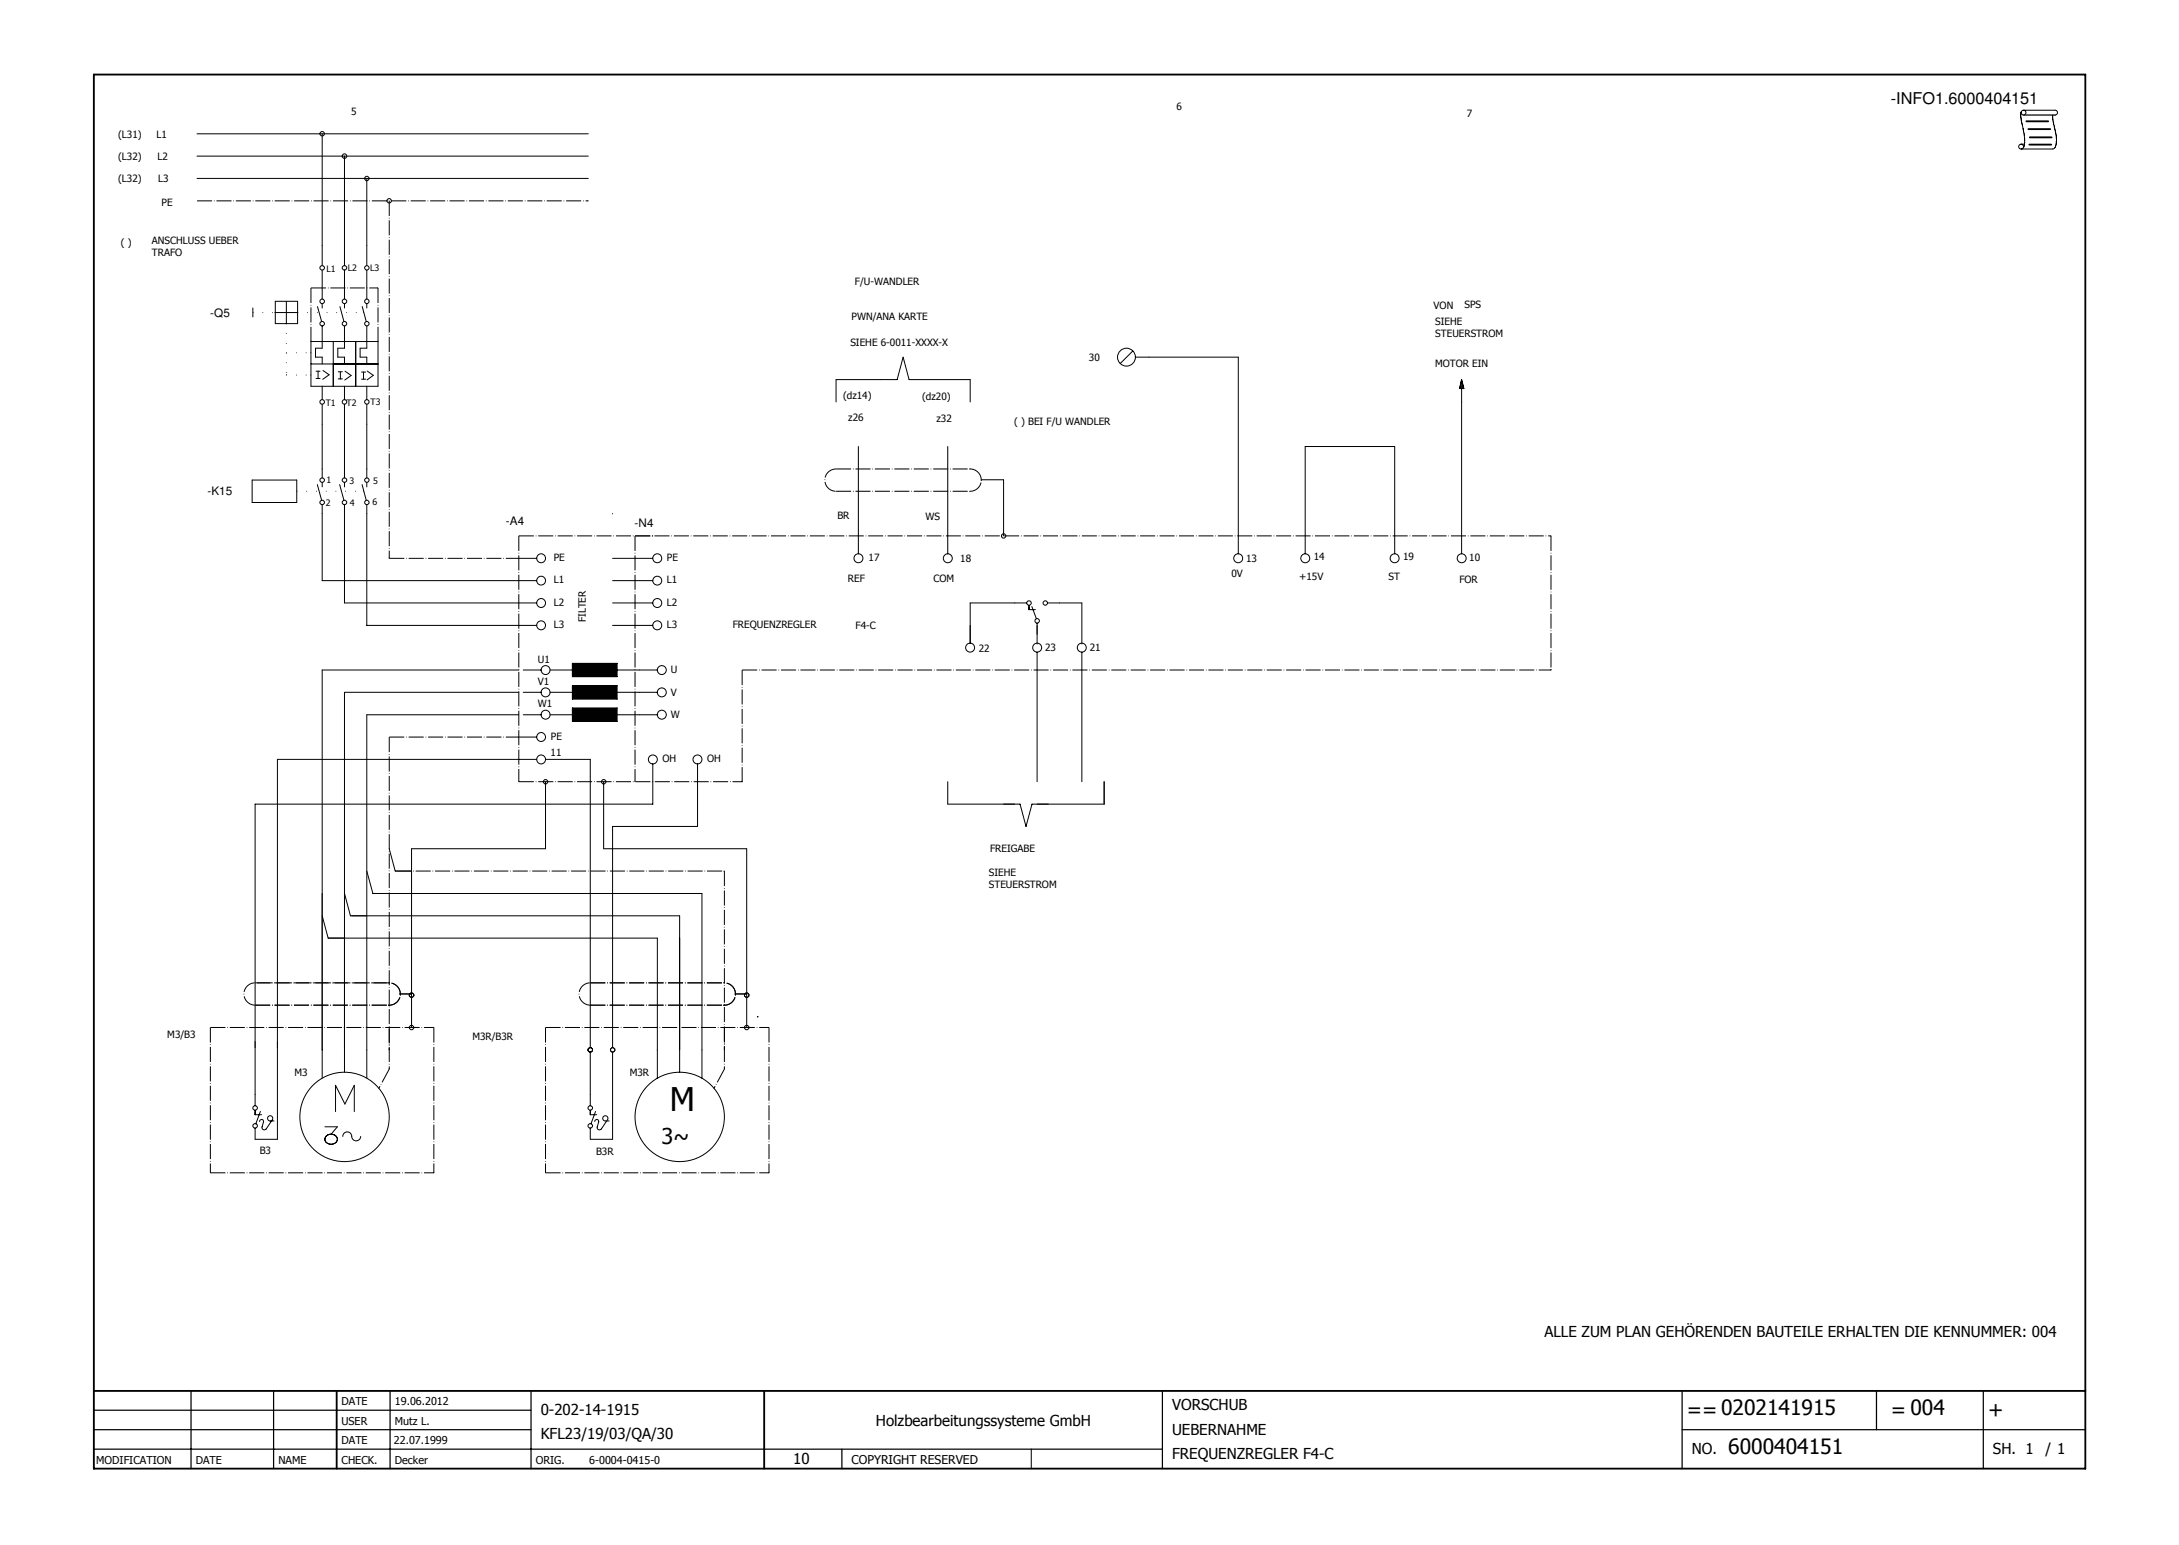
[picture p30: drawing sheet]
<svg xmlns="http://www.w3.org/2000/svg" width="297mm" height="211mm" viewBox="0 0 297 211" stroke-linecap="round" stroke-linejoin="round" font-family="sans-serif">
<defs><g id="words">
<text font-size="4.4" x="91.3" y="151.5">M</text>
<text font-size="3" x="90.2" y="155.9">3~</text>
<g font-size="2.9">
<text x="230" y="193.2">==0202141915</text>
<text x="257.8" y="193.2">= 004</text>
<text x="271" y="193.2">+</text>
<text x="235.6" y="198.2">6000404151</text>
</g>
<text font-size="2.2" x="257.8" y="14.2">-INFO1.6000404151</text>
<g font-size="2.1">
<text x="210.5" y="182.3">ALLE ZUM PLAN GEHÖRENDEN BAUTEILE ERHALTEN DIE KENNUMMER: 004</text>
<text x="73.7" y="192.9">0-202-14-1915</text>
<text x="73.7" y="196.2">KFL23/19/03/QA/30</text>
<text x="119.4" y="194.4">Holzbearbeitungssysteme GmbH</text>
<text x="159.8" y="192.2">VORSCHUB</text>
<text x="159.8" y="195.5">UEBERNAHME</text>
<text x="108.1" y="199.5">10</text>
<text x="159.8" y="198.9">FREQUENZREGLER F4-C</text>
<text x="230.6" y="198.2">NO.</text>
<text x="271.7" y="198.2">SH. 1</text>
<text x="278.8" y="198.2">/ 1</text>
</g>
<text font-size="1.7" x="116.1" y="199.5">COPYRIGHT RESERVED</text>
<g font-size="1.6">
<text x="28.7" y="43.2">-Q5</text>
<text x="28.3" y="67.5">-K15</text>
<text x="69" y="71.6">-A4</text>
<text x="86.5" y="71.8">-N4</text>
</g>
<g font-size="1.5">
<text x="46.6" y="191.6">DATE</text>
<text x="53.8" y="191.6">19.06.2012</text>
<text x="46.6" y="194.2">USER</text>
<text x="46.6" y="196.9">DATE</text>
<text x="53.7" y="196.9">22.07.1999</text>
<text x="53.8" y="194.2">Mutz L.</text>
<text x="13.1" y="199.5">MODIFICATION</text>
<text x="26.7" y="199.5">DATE</text>
<text x="38" y="199.5">NAME</text>
<text x="46.6" y="199.5">CHECK.</text>
<text x="53.8" y="199.5">Decker</text>
<text x="73" y="199.5">ORIG.</text>
<text x="80.3" y="199.5">6-0004-0415-0</text>
</g>
<g font-size="1.4">
<text x="47.9" y="15.7">5</text>
<text x="160.4" y="15">6</text>
<text x="199.9" y="15.9">7</text>
<text x="16.1" y="18.8">(L31)</text>
<text x="16.1" y="21.8">(L32)</text>
<text x="21.3" y="18.8">L1</text>
<text x="21.5" y="21.8">L2</text>
<text x="16.1" y="24.8">(L32)</text>
<text x="21.6" y="24.8">L3</text>
<text x="22" y="28">PE</text>
<text x="16.5" y="33.5">( )</text>
<text x="20.7" y="33.3">ANSCHLUSS UEBER</text>
<text x="20.7" y="34.9">TRAFO</text>
<text x="116.5" y="38.8">F/U-WANDLER</text>
<text x="115.9" y="47.1">SIEHE 6-0011-XXXX-X</text>
<text x="116.1" y="43.7">PWN/ANA KARTE</text>
<text x="195.4" y="42.1">VON</text>
<text x="195.7" y="44.3">SIEHE</text>
<text x="195.7" y="46">STEUERSTROM</text>
<text x="199.6" y="42">SPS</text>
<text x="148.4" y="49.2">30</text>
<text x="195.6" y="50">MOTOR EIN</text>
<text x="114.9" y="54.5">(dz14)</text>
<text x="115.6" y="57.4">z26</text>
<text x="125.7" y="54.5">(dz20)</text>
<text x="127.7" y="57.5">z32</text>
<text x="138.3" y="57.9">( ) BEI F/U WANDLER</text>
<text x="114.1" y="70.7">BR</text>
<text x="126.2" y="70.9">WS</text>
<text x="75.5" y="76.5">PE</text>
<text x="90.9" y="76.5">PE</text>
<text x="118.4" y="76.5">17</text>
<text x="130.9" y="76.6">18</text>
<text x="169.9" y="76.7">13</text>
<text x="179.1" y="76.4">14</text>
<text x="191.3" y="76.4">19</text>
<text x="200.3" y="76.5">10</text>
<text x="75.5" y="79.5">L1</text>
<text x="75.5" y="82.6">L2</text>
<text x="90.9" y="79.5">L1</text>
<text x="90.9" y="82.6">L2</text>
<text x="115.6" y="79.4">REF</text>
<text x="127.2" y="79.3">COM</text>
<text x="167.9" y="78.6">0V</text>
<text x="177.1" y="79">+15V</text>
<text x="189.3" y="79">ST</text>
<text x="198.9" y="79.5">FOR</text>
<text x="75.5" y="85.6">L3</text>
<text x="79.9" y="84.8" transform="rotate(-90 79.9 84.8)">FILTER</text>
<text x="90.9" y="85.6">L3</text>
<text x="99.9" y="85.6">FREQUENZREGLER</text>
<text x="116.6" y="85.8">F4-C</text>
<text x="133.4" y="88.9">22</text>
<text x="142.5" y="88.8">23</text>
<text x="148.5" y="88.8">21</text>
<text x="73.3" y="93.4">V1</text>
<text x="73.3" y="90.3">U1</text>
<text x="91.4" y="91.8">U</text>
<text x="91.4" y="94.8">V</text>
<text x="73.3" y="96.4">W1</text>
<text x="75.1" y="100.9">PE</text>
<text x="91.4" y="97.9">W</text>
<text x="75.1" y="103.1">11</text>
<text x="90.3" y="103.8">OH</text>
<text x="96.4" y="103.8">OH</text>
<text x="134.8" y="119.4">SIEHE</text>
<text x="135" y="116.2">FREIGABE</text>
<text x="134.8" y="121">STEUERSTROM</text>
<text x="22.8" y="141.5">M3/B3</text>
<text x="64.4" y="141.7">M3R/B3R</text>
<text x="40.2" y="146.7">M3</text>
<text x="85.8" y="146.7">M3R</text>
<text x="35.4" y="157.4">B3</text>
<text x="81.3" y="157.5">B3R</text>
</g>
<g font-size="1.2">
<text x="44.5" y="37">L1</text>
<text x="47.4" y="37">L2</text>
<text x="50.4" y="37">L3</text>
<text x="44.4" y="55.3">T1</text>
<text x="47.3" y="55.3">T2</text>
<text x="50.5" y="55.3">T3</text>
<text x="44.5" y="65.8">1</text>
<text x="47.6" y="66">3</text>
<text x="44.4" y="69">2</text>
<text x="47.7" y="69">4</text>
<text x="50.8" y="68.8">6</text>
<text x="50.9" y="66">5</text>
</g>
</g></defs>
<path d="M203 10l-190.4 190.4M12.7 112.2l125.9 88.2" fill="none" stroke="#fff" stroke-width=".14"/>
<path d="M12.8 10.2h271.5v190h-271.5zM12.8 189.6h271.5M45.9 189.6v10.6M104.2 189.6v10.6" fill="none" stroke="#010101" stroke-width=".25"/>
<g fill="none" stroke="#010101" stroke-width=".17">
<path d="M12.8 194.9h59.6M12.8 192.2h59.6M12.8 197.5h145.7M26 189.6v10.6M37.3 189.6v10.6M53.2 189.6v10.6M72.4 189.6v10.6M114.8 197.5v2.7M158.5 189.6v10.6M229.3 194.9h55M229.3 189.6v10.6M255.8 189.6v5.3"/>
<path d="M270.4 189.6v10.6"/>
</g>
<g fill="none" stroke="#010101" stroke-width=".14">
<path d="M47 36.8v4M37.5 41.1v3M42.4 49.6v3.1M43 48.7h.9M43 47.5h.9M43.4 50.6v1M43.9 41.4v.6M44.9 51.1l-.9 .6M45.4 49.6v3.1M46.1 51.6h.6M46.4 50.7v.9M47 48.7v.9"/>
<path d="M47 52.7v1.8M48.5 49.6v3.1M49.1 47.5v1.2M50 41.4v.6M51.5 46.6v3M120.1 51.7h2.2l.8-3 .8 3h2.3M199 52.8h.5M199 52.7h.5M199.1 52.5h.3M199.1 52.3h.3M199.1 52.2h.3M199.2 52h.1"/>
<path d="M199.2 51.9h.1M199.2 51.7l.4 1.3h-.6zM199.2 53v1.8M83.5 70h.1M82.3 106.6v9.1h19.5M82.8 152.7a.36 .36 0 0 0-.1-.6 .36 .36 0 0 0-.5 .3 .36 .36 0 0 0 .3 .4h.5M140.6 197.5v2.7"/>
<circle cx="43.9" cy="18.2" r=".31"/>
<circle cx="47" cy="36.5" r=".31"/>
</g>
<path d="M39 48.1h3.4" fill="none" stroke="#010101" stroke-width=".14" stroke-dasharray=".1 1.2 .1 1.2" stroke-linecap="butt"/>
<path d="M42.3 48l.1 .1h-.1z" fill="#010101"/>
<g fill="none" stroke="#010101" stroke-width=".14">
<path d="M44 50.5l.9 .6M45.4 49.6v3.1M49.4 41.8l.5 2"/>
<circle cx="43.9" cy="54.8" r=".31"/>
<circle cx="43.9" cy="41.1" r=".31"/>
<circle cx="50" cy="54.8" r=".31"/>
<circle cx="50" cy="41.1" r=".3"/>
</g>
<path d="M51.5 39.3v7.3" fill="none" stroke="#010101" stroke-width=".14" stroke-dasharray="2.1 .3 .1 .3" stroke-linecap="butt"/>
<path d="M51.5 46.4h.1l-.1 .2z" fill="#010101"/>
<path d="M39 51.1h3.4" fill="none" stroke="#010101" stroke-width=".14" stroke-dasharray=".1 1.2 .1 1.2" stroke-linecap="butt"/>
<path d="M42.3 51.1h.1l-.1 .1z" fill="#010101"/>
<g fill="none" stroke="#010101" stroke-width=".14">
<path d="M43.9 36.8v4M47 33.5v2.7M50 36.8v4M42.4 46.6h9.1M43.9 48.7v.9M43.9 52.7v1.8M45.4 46.6v3M46 48.7h1M46.1 50.7h.6M47 44.4v3.1M47 50.6l.9 .6M48.5 46.6v3"/>
<path d="M49.3 51.7h.5M49.6 50.7v1M50 48.7v.9M50 52.7v1.8M50.1 50.6l.8 .6-.9 .6"/>
<circle cx="43.9" cy="36.5" r=".31"/>
<circle cx="50" cy="36.5" r=".3"/>
</g>
<path d="M39 44.1v7" fill="none" stroke="#010101" stroke-width=".14" stroke-dasharray=".1 1.2 .1 1.2" stroke-linecap="butt"/>
<path d="M39 51h.1l-.1 .2z" fill="#010101"/>
<path d="M37.5 41.1h3.1M43 47.5v1.2" fill="none" stroke="#010101" stroke-width=".14"/>
<path d="M42.4 39.3v7.3" fill="none" stroke="#010101" stroke-width=".14" stroke-dasharray="2.1 .3 .1 .3" stroke-linecap="butt"/>
<path d="M42.4 46.4v.2z" fill="#010101"/>
<g fill="none" stroke="#010101" stroke-width=".14">
<path d="M43.9 33.5v2.7M50 33.5v2.7M34.5 42v1.2M37.5 44.1h3.1M39 41.1v3M42.4 52.7h3M43.9 46.6v.9M46 47.5v1.2M48.5 46.6v3M49.3 50.7h.5M50 46.6v.9"/>
<circle cx="47" cy="44.1" r=".31"/>
</g>
<path d="M42.4 39.3h9.1" fill="none" stroke="#010101" stroke-width=".14" stroke-dasharray="2.1 .3 .1 .3" stroke-linecap="butt"/>
<path d="M51.4 39.2l.2 .1h-.2z" fill="#010101"/>
<path d="M34.5 42.6h3" fill="none" stroke="#010101" stroke-width=".14" stroke-dasharray=".1 1.2 .1 1.2" stroke-linecap="butt"/>
<path d="M37.4 42.6h.2h-.2z" fill="#010101"/>
<path d="M43.1 51.6h.5M46 47.5h1M47 41.4v.6M47 55.1v2.7M48.5 52.7h3M49.1 48.7h.9M50 44.4v2.2" fill="none" stroke="#010101" stroke-width=".14"/>
<path d="M40.6 42.6h9" fill="none" stroke="#010101" stroke-width=".14" stroke-dasharray=".1 1.2 .1 1.2" stroke-linecap="butt"/>
<path d="M49.5 42.6h.1h-.1z" fill="#010101"/>
<g fill="none" stroke="#010101" stroke-width=".14">
<path d="M37.5 42.6h3.1M40.6 41.1v3M42.4 46.6v3h9.1v3.1M43.1 50.6h.5M43.3 41.8l.5 2M43.9 44.4v2.2M43.9 55.1v2.7M45.4 52.7h3.1M46.3 41.8l.6 2M47.9 51.2l-.9 .6M49.1 47.5h.9M50 55.1v2.7"/>
<path d="M49.4 66.1l.5 2.1M95.1 112.7h-11.6v30.1"/>
<circle cx="47" cy="21.3" r=".31"/>
<circle cx="50" cy="24.3" r=".3"/>
<circle cx="43.9" cy="44.1" r=".31"/>
<circle cx="47" cy="54.8" r=".31"/>
<circle cx="47" cy="41.1" r=".31"/>
<circle cx="50" cy="44.1" r=".3"/>
<circle cx="47" cy="68.5" r=".31"/>
<circle cx="83.5" cy="143.1" r=".3"/>
</g>
<path d="M40.5 67h9.1" fill="none" stroke="#010101" stroke-width=".14" stroke-dasharray=".1 1.2 .1 1.2" stroke-linecap="butt"/>
<path d="M49.5 66.9l.1 .1h-.1z" fill="#010101"/>
<g fill="none" stroke="#010101" stroke-width=".14">
<path d="M26.9 18.2h53.3M26.9 21.3h53.3M34.4 65.4h6.1v3.1h-6.1zM43.3 66.1l.5 2.1M43.9 63.9v1.2M43.9 65.7v.7M43.9 68.8v1.2M46.3 66.1l.6 2.1M47 63.9v1.2M47 65.7v.7M47 68.8v1.2M50 63.9v1.2"/>
<path d="M50 65.7v.7M50 68.8v1.2M83.5 143.4v11.9"/>
<circle cx="53.1" cy="27.4" r=".3"/>
<circle cx="43.9" cy="68.5" r=".31"/>
<circle cx="43.9" cy="65.4" r=".31"/>
<circle cx="47" cy="65.4" r=".31"/>
<circle cx="50" cy="68.5" r=".3"/>
<circle cx="50" cy="65.4" r=".3"/>
<circle cx="56.1" cy="135.7" r=".31"/>
<circle cx="101.8" cy="135.7" r=".31"/>
<circle cx="83.5" cy="143.1" r=".3"/>
</g>
<path d="M86.6 73.1h124.8" fill="none" stroke="#010101" stroke-width=".14" stroke-dasharray="2.1 .3 .1 .3" stroke-linecap="butt"/>
<path d="M211.3 73l.2 .1h-.2z" fill="#010101"/>
<g fill="none" stroke="#010101" stroke-width=".14">
<path d="M26.9 24.3h53.3"/>
<circle cx="101.8" cy="135.7" r=".31"/>
</g>
<path d="M86.6 73.1v33.5" fill="none" stroke="#010101" stroke-width=".14" stroke-dasharray="2.1 .3 .1 .3" stroke-linecap="butt"/>
<path d="M86.5 106.4h.1v.2z" fill="#010101"/>
<path d="M26.9 27.4h53.3" fill="none" stroke="#010101" stroke-width=".14" stroke-dasharray="2.1 .3 .1 .3" stroke-linecap="butt"/>
<path d="M80.1 27.3l.1 .1h-.1z" fill="#010101"/>
<path d="M83.5 76.1h3.1M53.1 115.7l.8 3h2.2" fill="none" stroke="#010101" stroke-width=".14"/>
<path d="M28.7 140.1h30.4" fill="none" stroke="#010101" stroke-width=".14" stroke-dasharray="2.1 .3 .1 .3" stroke-linecap="butt"/>
<path d="M59 140l.2 .1h-.2z" fill="#010101"/>
<path d="M83.5 79.2h3.1M50 118.7l.8 3.1h2.3" fill="none" stroke="#010101" stroke-width=".14"/>
<path d="M28.7 140.1v19.8" fill="none" stroke="#010101" stroke-width=".14" stroke-dasharray="2.1 .3 .1 .3" stroke-linecap="butt"/>
<path d="M28.6 159.7h.1v.2z" fill="#010101"/>
<g fill="none" stroke="#010101" stroke-width=".14">
<path d="M83.5 82.2h3.1M83.5 85.3h3.1M89 106.6v3h-54.2v33.2M43.9 124.8l.8 3.1h2.3M47 121.8l.8 3h2.2M89.6 127.9v15.2"/>
<circle cx="56.1" cy="140.1" r=".31"/>
<circle cx="101.8" cy="140.1" r=".31"/>
</g>
<path d="M34.8 134h18.3" fill="none" stroke="#010101" stroke-width=".14" stroke-dasharray="2.1 .3 .1 .3" stroke-linecap="butt"/>
<path d="M52.9 133.9l.2 .1h-.2z" fill="#010101"/>
<g fill="none" stroke="#010101" stroke-width=".14">
<path d="M70.7 76.1h2.5M70.7 79.2h2.5"/>
<circle cx="73.8" cy="76.1" r=".6"/>
<circle cx="73.8" cy="79.2" r=".6"/>
</g>
<path d="M34.7 134a1.52 1.52 0 0 0-1.4 1.6 1.52 1.52 0 0 0 1.6 1.4M34.8 137h18.3" fill="none" stroke="#010101" stroke-width=".14" stroke-dasharray="2.1 .3 .1 .3" stroke-linecap="butt"/>
<path d="M52.9 137h.2l-.2 .1z" fill="#010101"/>
<g fill="none" stroke="#010101" stroke-width=".14">
<path d="M70.7 82.2h2.5"/>
<circle cx="73.8" cy="82.2" r=".6"/>
</g>
<path d="M34.8 137h18.3" fill="none" stroke="#010101" stroke-width=".14" stroke-dasharray="2.1 .3 .1 .3" stroke-linecap="butt"/>
<path d="M52.9 137h.2l-.2 .1z" fill="#010101"/>
<g fill="none" stroke="#010101" stroke-width=".14">
<path d="M70.7 85.3h2.5M70.7 100.5h2.5M34.8 142v7.2M34.8 155.3h3"/>
<circle cx="73.8" cy="85.2" r=".6"/>
<circle cx="73.8" cy="100.5" r=".6"/>
</g>
<path d="M35 134h18.1" fill="none" stroke="#010101" stroke-width=".14" stroke-dasharray="2.1 .3 .1 .3" stroke-linecap="butt"/>
<path d="M52.9 133.9l.2 .1h-.2z" fill="#010101"/>
<g fill="none" stroke="#010101" stroke-width=".14">
<path d="M86.6 79.2h2.4M86.6 76.1h2.4M86.6 85.3h2.4M86.6 82.2h2.4M89 104.1v2.5M95.1 104.1v8.6M92.6 124.8v18.3M95.7 121.8v21.3M37.4 152.8h-.6a.35 .35 0 0 1-.3-.4 .35 .35 0 0 1 .5-.3 .35 .35 0 0 1 .1 .6l-1 1.3h-.2l-.2-.2 .2-.9a.27 .27 0 0 0-.2-.3 .27 .27 0 0 0-.3 .3M37.8 142v13.3"/>
<circle cx="89.6" cy="76.1" r=".61"/>
<circle cx="89.6" cy="79.2" r=".61"/>
<circle cx="89.6" cy="85.2" r=".61"/>
<circle cx="89.6" cy="82.2" r=".61"/>
<circle cx="74.4" cy="106.6" r=".3"/>
<circle cx="82.3" cy="106.6" r=".3"/>
<circle cx="89" cy="103.5" r=".61"/>
<circle cx="95.1" cy="103.5" r=".61"/>
</g>
<path d="M98.7 118.7v24.4" fill="none" stroke="#010101" stroke-width=".14" stroke-dasharray="2.1 .3 .1 .3" stroke-linecap="butt"/>
<path d="M98.7 143h.1l-.1 .2z" fill="#010101"/>
<g fill="none" stroke="#010101" stroke-width=".14">
<path d="M37.8 103.5v39.3M34.8 149.2v1.5M34.8 151.3v.7h.8M34.8 153.8v1.5M35.5 151.5l-.6 1.7M80.5 151.3v.7h.8M80.5 149.2v1.5M80.5 153.8v1.5M81.2 151.5l-.6 1.7M89.6 143.1v3.9M92.6 143.1v3.1M95.7 143.1v3.9"/>
<circle cx="34.8" cy="153.5" r=".31"/>
<circle cx="34.8" cy="151" r=".31"/>
<circle cx="80.5" cy="153.5" r=".31"/>
<circle cx="80.5" cy="151" r=".31"/>
<circle cx="92.7" cy="152.3" r="6.1"/>
</g>
<path d="M98.6 137a1.51 1.51 0 0 0 1.7-1.5M100.3 135.5a1.52 1.52 0 0 0-1.5-1.5M98.7 145.7l-1.4 2.7" fill="none" stroke="#010101" stroke-width=".14" stroke-dasharray="2.1 .3 .1 .3" stroke-linecap="butt"/>
<path d="M97.4 148.2v.1l-.1 .1z" fill="#010101"/>
<path d="M98.7 140.1v5.6" fill="none" stroke="#010101" stroke-width=".14" stroke-dasharray="2.1 .3 .1 .3" stroke-linecap="butt"/>
<path d="M98.7 145.6h.1l-.1 .2z" fill="#010101"/>
<path d="M43.9 18.2v15.3M75 91.3h3M78 90.4h6.1v1.8h-6.1zM84.1 91.3h3.1" fill="none" stroke="#010101" stroke-width=".14"/>
<path d="M78 90.4h6.1v1.8h-6.1z" fill="#010101"/>
<g fill="none" stroke="#010101" stroke-width=".14">
<path d="M43.9 57.8v6.1M43.9 70v9.2h26.8M43.9 91.3v51.8M71.3 91.3h2.5M71.3 94.4h2.5M78 93.5h6.1v1.8h-6.1zM87.2 91.3h2.4M100.3 135.5v.1"/>
<circle cx="74.4" cy="94.4" r=".61"/>
<circle cx="74.4" cy="91.3" r=".61"/>
<circle cx="90.2" cy="91.3" r=".61"/>
</g>
<path d="M98.6 137a1.51 1.51 0 0 0 1.7-1.5M100.3 135.5a1.52 1.52 0 0 0-1.5-1.5" fill="none" stroke="#010101" stroke-width=".14" stroke-dasharray="2.1 .3 .1 .3" stroke-linecap="butt"/>
<path d="M78 93.5h6.1v1.8h-6.1z" fill="#010101"/>
<path d="M75 94.4h3M84.1 94.4h3.1" fill="none" stroke="#010101" stroke-width=".14"/>
<path d="M100.2 135.5h1.6" fill="none" stroke="#010101" stroke-width=".14" stroke-dasharray="2.1 .3 .1 .3" stroke-linecap="butt"/>
<path d="M101.7 135.5h.1h-.1z" fill="#010101"/>
<g fill="none" stroke="#010101" stroke-width=".14">
<path d="M87.2 94.4h2.4M87.2 97.4h2.4M43.9 121.8v25.2M44.9 127.9h44.7M100.2 135.5h1.6"/>
<circle cx="90.2" cy="97.4" r=".61"/>
<circle cx="90.2" cy="94.4" r=".61"/>
</g>
<path d="M101.2 91.3h110.2" fill="none" stroke="#010101" stroke-width=".14" stroke-dasharray="2.1 .3 .1 .3" stroke-linecap="butt"/>
<path d="M211.3 91.3h.2l-.2 .1z" fill="#010101"/>
<g fill="none" stroke="#010101" stroke-width=".14">
<path d="M71.3 97.4h2.5"/>
<circle cx="74.4" cy="97.4" r=".61"/>
</g>
<path d="M101.2 91.3v15.3" fill="none" stroke="#010101" stroke-width=".14" stroke-dasharray="2.1 .3 .1 .3" stroke-linecap="butt"/>
<path d="M101.1 106.4h.1v.2z" fill="#010101"/>
<path d="M78 96.5h6.1v1.8h-6.1zM46 153.6l-.9 1" fill="none" stroke="#010101" stroke-width=".14"/>
<path d="M78 96.5h6.1v1.8h-6.1z" fill="#010101"/>
<g fill="none" stroke="#010101" stroke-width=".14">
<path d="M190.1 73.1v2.4M75 97.4h3M84.1 97.4h3.1M101.8 115.7v24.4M103.3 138.6h.1M44.5 154.8a.89 .89 0 0 1 1.5 .5 .87 .87 0 0 1-.9 .7 .87 .87 0 0 1-.8-.7zM47 150.5l-1.3-2.6v3.6"/>
<circle cx="136.8" cy="73.1" r=".3"/>
<circle cx="190.1" cy="76.1" r=".61"/>
</g>
<path d="M104.8 140.1v19.8" fill="none" stroke="#010101" stroke-width=".14" stroke-dasharray="2.1 .3 .1 .3" stroke-linecap="butt"/>
<path d="M104.8 159.7h.1l-.1 .2z" fill="#010101"/>
<path d="M44.3 153.6h1.7" fill="none" stroke="#010101" stroke-width=".14"/>
<path d="M74.4 159.9h30.4" fill="none" stroke="#010101" stroke-width=".14" stroke-dasharray="2.1 .3 .1 .3" stroke-linecap="butt"/>
<path d="M104.7 159.8l.2 .1h-.2z" fill="#010101"/>
<path d="M47 21.3v12.2M47 57.8v6.1M114 51.7v3.1" fill="none" stroke="#010101" stroke-width=".14"/>
<path d="M114 63.9h18.3" fill="none" stroke="#010101" stroke-width=".14" stroke-dasharray="2.1 .3 .1 .3" stroke-linecap="butt"/>
<path d="M132.1 63.9h.2l-.2 .1z" fill="#010101"/>
<path d="M47 70v12.2h23.7" fill="none" stroke="#010101" stroke-width=".14"/>
<path d="M113.9 67h.1M114 63.9a1.52 1.52 0 0 0-1.6 1.5 1.52 1.52 0 0 0 1.6 1.6M114 67h18.3" fill="none" stroke="#010101" stroke-width=".14" stroke-dasharray="2.1 .3 .1 .3" stroke-linecap="butt"/>
<path d="M132.1 66.9l.2 .1h-.2z" fill="#010101"/>
<g fill="none" stroke="#010101" stroke-width=".14">
<path d="M275.5 15.3a6.9 6.9 0 0 0 .3 2.4v.2a3.6 3.6 0 0 1 0 2.2M275.5 19.7h.5M275.8 15h4.3a.33 .33 0 0 1 .4 .4 .33 .33 0 0 1-.4 .3M279.8 15.7l.2 1.2a5.3 5.3 0 0 1 .1 3.2l-.3 .2h-4.3M50 24.3v9.2M50 57.8v6.1M114 51.7h6.1M126.2 51.7h6.1M50 70v15.3h20.7M117 60.9v12.2M129.2 60.9v12.2M47 94.4v51.8"/>
<path d="M50 97.4v49.6M47.9 124.8h44.7M51 121.8h44.7M46.7 154.9a.61 .61 0 0 1 .6-.6 .61 .61 0 0 1 .6 .6 .61 .61 0 0 0 .7 .6 .61 .61 0 0 0 .6-.6M47 150.5l1.3-2.6v3.6"/>
<circle cx="275.5" cy="20" r=".33"/>
<circle cx="275.8" cy="15.4" r=".33"/>
<circle cx="47" cy="152.3" r="6.1"/>
</g>
<path d="M275.9 15.7h4.3" fill="none" stroke="#010101" stroke-width=".17"/>
<path d="M276.2 16.5h3M276.5 17.6h3M276.6 19.7h3M276.7 18.7h3" fill="none" stroke="#010101" stroke-width=".25"/>
<path d="M53.1 76.1h17.6" fill="none" stroke="#010101" stroke-width=".14" stroke-dasharray="2.1 .3 .1 .3" stroke-linecap="butt"/>
<path d="M70.6 76.1h.2h-.2z" fill="#010101"/>
<path d="M129.2 106.6v3" fill="none" stroke="#010101" stroke-width=".14"/>
<path d="M53.1 27.4v48.7" fill="none" stroke="#010101" stroke-width=".14" stroke-dasharray="2.1 .3 .1 .3" stroke-linecap="butt"/>
<path d="M53 76h.1v.1z" fill="#010101"/>
<path d="M129.2 109.6h9.1" fill="none" stroke="#010101" stroke-width=".14"/>
<path d="M53.1 100.5v42.6" fill="none" stroke="#010101" stroke-width=".14" stroke-dasharray="2.1 .3 .1 .3" stroke-linecap="butt"/>
<path d="M53 143h.1v.2z" fill="#010101"/>
<path d="M132.3 67a1.51 1.51 0 0 0 1.5-1.6M133.8 65.5v-.1M52.9 137a1.51 1.51 0 0 0 1.7-1.5M54.6 135.5a1.52 1.52 0 0 0-1.5-1.5M53.1 140.1v5.6" fill="none" stroke="#010101" stroke-width=".14" stroke-dasharray="2.1 .3 .1 .3" stroke-linecap="butt"/>
<path d="M132.3 51.7v3.1M132.3 63.9a1.51 1.51 0 0 1 1.5 1.5M133.8 65.4h3M132.3 82.2v5.5M54.6 135.5v.1" fill="none" stroke="#010101" stroke-width=".14"/>
<path d="M53 145.6h.1v.2z" fill="#010101"/>
<path d="M53.1 145.7l-1.5 2.7" fill="none" stroke="#010101" stroke-width=".14" stroke-dasharray="2.1 .3 .1 .3" stroke-linecap="butt"/>
<path d="M51.7 148.2v.1v.1z" fill="#010101"/>
<path d="M54 118.7h44.7" fill="none" stroke="#010101" stroke-width=".14" stroke-dasharray="2.1 .3 .1 .3" stroke-linecap="butt"/>
<path d="M98.6 118.7l.2 .1h-.2z" fill="#010101"/>
<path d="M136.8 65.4v7.7" fill="none" stroke="#010101" stroke-width=".14"/>
<path d="M54.5 135.5h1.6" fill="none" stroke="#010101" stroke-width=".14" stroke-dasharray="2.1 .3 .1 .3" stroke-linecap="butt"/>
<path d="M56 135.5h.1h-.1z" fill="#010101"/>
<path d="M132.3 82.2h6M141.4 85.3v2.5M141.4 91.3v15.3M56.1 115.7v24.4M54.5 135.5h1.6" fill="none" stroke="#010101" stroke-width=".14"/>
<path d="M59.1 140.1v19.8" fill="none" stroke="#010101" stroke-width=".14" stroke-dasharray="2.1 .3 .1 .3" stroke-linecap="butt"/>
<path d="M59.1 159.7h.1l-.1 .2z" fill="#010101"/>
<path d="M141.4 109.6h9.1" fill="none" stroke="#010101" stroke-width=".14"/>
<path d="M28.7 159.9h30.4" fill="none" stroke="#010101" stroke-width=".14" stroke-dasharray="2.1 .3 .1 .3" stroke-linecap="butt"/>
<path d="M59 159.8l.2 .1h-.2z" fill="#010101"/>
<path d="M70.7 73.1h18.3" fill="none" stroke="#010101" stroke-width=".14" stroke-dasharray="2.1 .3 .1 .3" stroke-linecap="butt"/>
<path d="M88.9 73l.1 .1h-.1z" fill="#010101"/>
<path d="M144.4 82.2h3.1" fill="none" stroke="#010101" stroke-width=".14"/>
<path d="M70.7 73.1v33.5" fill="none" stroke="#010101" stroke-width=".14" stroke-dasharray="2.1 .3 .1 .3" stroke-linecap="butt"/>
<path d="M70.7 106.4h.1l-.1 .2z" fill="#010101"/>
<path d="M43.9 91.3h26.8M47 94.4h23.7M50 97.4h20.7M147.5 82.2v5.6M147.5 91.3v15.3M150.5 106.6v3" fill="none" stroke="#010101" stroke-width=".14"/>
<path d="M53.1 100.5h17.6" fill="none" stroke="#010101" stroke-width=".14" stroke-dasharray="2.1 .3 .1 .3" stroke-linecap="butt"/>
<path d="M70.6 100.4l.2 .1h-.2z" fill="#010101"/>
<path d="M156.6 48.7h12.2M37.8 103.5h35.4M150.5 106.6v3" fill="none" stroke="#010101" stroke-width=".14"/>
<path d="M70.7 106.6h30.5" fill="none" stroke="#010101" stroke-width=".14" stroke-dasharray="2.1 .3 .1 .3" stroke-linecap="butt"/>
<path d="M101.1 106.5l.1 .1h-.1z" fill="#010101"/>
<g fill="none" stroke="#010101" stroke-width=".14">
<path d="M168.8 48.7v24.4M190.1 60.9h-12.2v12.2M74.4 103.5h6.1M74.4 106.6v9.1h-18.3"/>
<circle cx="73.8" cy="103.5" r=".6"/>
</g>
<path d="M74.4 140.1h30.4" fill="none" stroke="#010101" stroke-width=".14" stroke-dasharray="2.1 .3 .1 .3" stroke-linecap="butt"/>
<path d="M104.7 140l.2 .1h-.2z" fill="#010101"/>
<path d="M74.4 140.1v19.8" fill="none" stroke="#010101" stroke-width=".14" stroke-dasharray="2.1 .3 .1 .3" stroke-linecap="butt"/>
<path d="M74.3 159.7h.1v.2z" fill="#010101"/>
<path d="M199.2 54.8v18.3M190.1 60.9v12.2M80.5 103.5v39.3" fill="none" stroke="#010101" stroke-width=".14"/>
<path d="M80.5 134h18.2" fill="none" stroke="#010101" stroke-width=".14" stroke-dasharray="2.1 .3 .1 .3" stroke-linecap="butt"/>
<path d="M98.6 133.9l.2 .1h-.2z" fill="#010101"/>
<path d="M80.5 134h18.2" fill="none" stroke="#010101" stroke-width=".14" stroke-dasharray="2.1 .3 .1 .3" stroke-linecap="butt"/>
<path d="M98.6 133.9l.2 .1h-.2z" fill="#010101"/>
<path d="M211.4 73.1v18.2" fill="none" stroke="#010101" stroke-width=".14" stroke-dasharray="2.1 .3 .1 .3" stroke-linecap="butt"/>
<path d="M211.4 91.2h.1v.2z" fill="#010101"/>
<path d="M80.4 134a1.52 1.52 0 0 0-1.5 1.6 1.52 1.52 0 0 0 1.7 1.4M80.5 137h18.2" fill="none" stroke="#010101" stroke-width=".14" stroke-dasharray="2.1 .3 .1 .3" stroke-linecap="butt"/>
<g fill="none" stroke="#010101" stroke-width=".14">
<path d="M129.2 73.1v2.4M168.8 73.1v2.4"/>
<circle cx="129.2" cy="76.1" r=".61"/>
<circle cx="168.8" cy="76.1" r=".61"/>
</g>
<path d="M98.6 137h.2l-.2 .1z" fill="#010101"/>
<path d="M80.5 137h18.2" fill="none" stroke="#010101" stroke-width=".14" stroke-dasharray="2.1 .3 .1 .3" stroke-linecap="butt"/>
<path d="M98.6 137h.2l-.2 .1z" fill="#010101"/>
<g fill="none" stroke="#010101" stroke-width=".14">
<path d="M154.4 47.8l-1.7 1.8M154.8 48.7h1.8M117 73.1v2.4M177.9 73.1v2.4M199.2 73.1v2.4M132.3 85.3v2.4M138.3 82.2h1.7M140.3 82.5v.6h.8M140.7 82.7l.6 1.6M141.4 84.9v1.6M141.4 88.9v2.4M142.8 82.2h1.6"/>
<path d="M147.5 88.9v2.4M136.8 109.6h2.3l.8 3.1 .8-3.1h2.2M80.5 143.4v5.8M80.5 155.3h3M82.8 152.7l-1 1.3h-.2l-.2-.2 .2-.9a.27 .27 0 0 0-.2-.3 .27 .27 0 0 0-.3 .3"/>
<circle cx="153.6" cy="48.7" r="1.22"/>
<circle cx="117" cy="76.1" r=".61"/>
<circle cx="177.9" cy="76.1" r=".61"/>
<circle cx="199.3" cy="76.1" r=".61"/>
<circle cx="132.2" cy="88.3" r=".61"/>
<circle cx="140.3" cy="82.2" r=".31"/>
<circle cx="141.4" cy="84.6" r=".31"/>
<circle cx="141.4" cy="88.3" r=".61"/>
<circle cx="142.5" cy="82.2" r=".3"/>
<circle cx="147.5" cy="88.3" r=".61"/>
<circle cx="80.5" cy="143.1" r=".31"/>
</g>
<use href="#words"/>
</svg>
